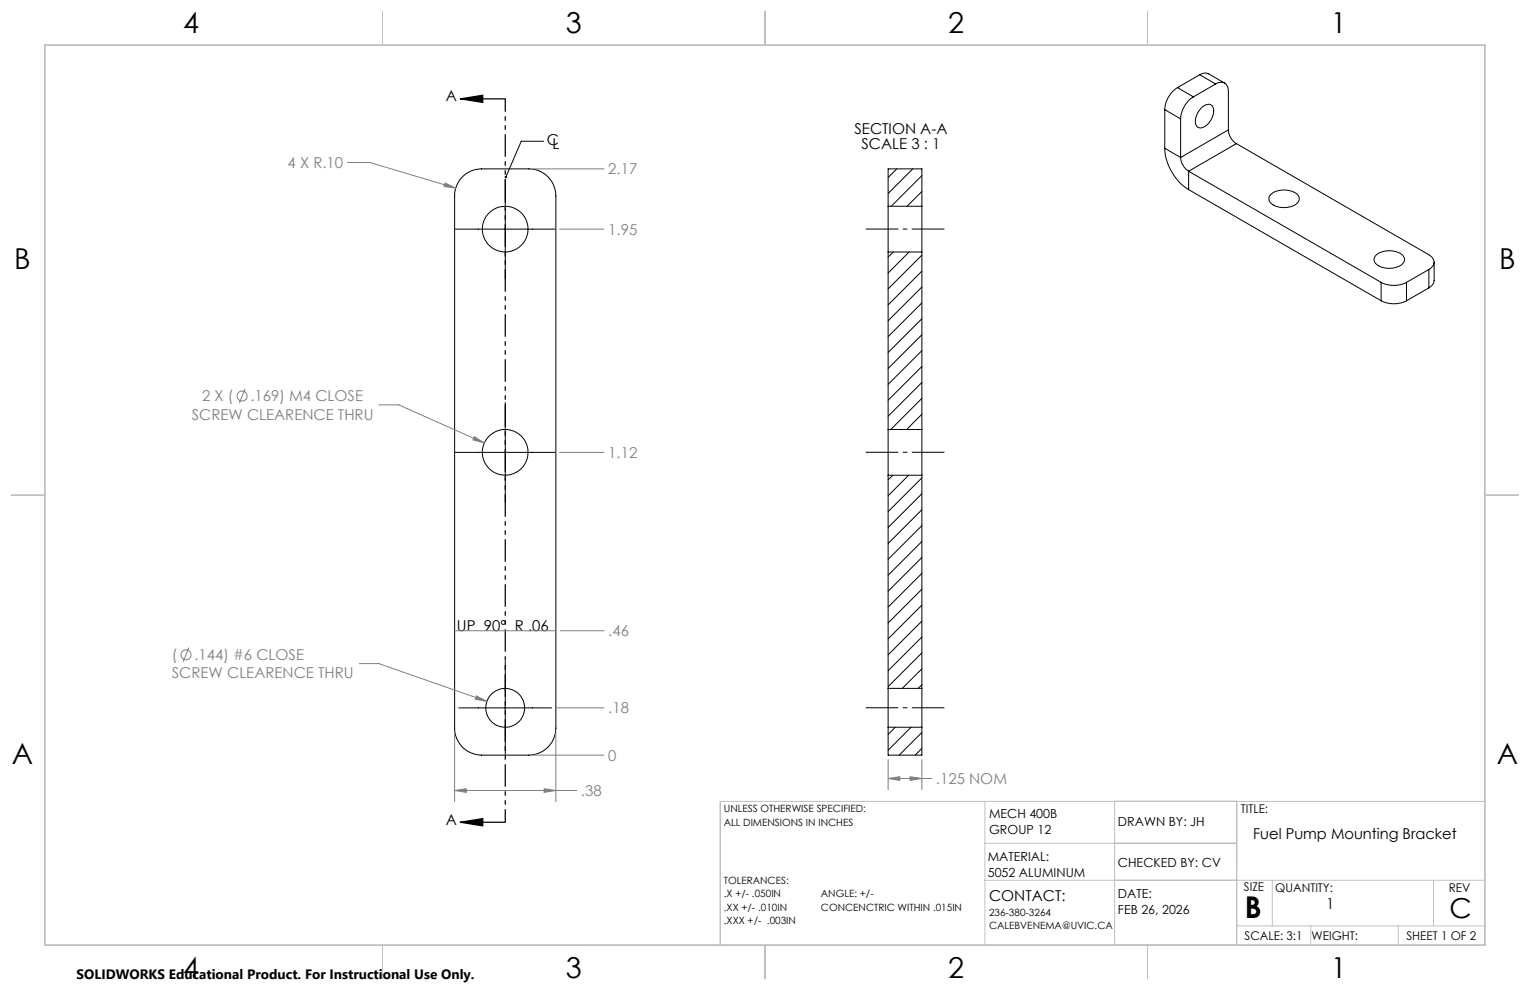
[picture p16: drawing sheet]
<svg xmlns="http://www.w3.org/2000/svg" width="432mm" height="279mm" viewBox="0 0 432 279" stroke-linecap="round" stroke-linejoin="round" font-family="sans-serif">
<defs><g id="words">
<text font-size="8.5" x="351.3" y="259">B</text>
<g font-size="8.1">
<text x="51.7" y="9.3">4</text>
<text x="159.7" y="9.3">3</text>
<text x="267.6" y="9.3">2</text>
<text x="375.6" y="9.3">1</text>
<text x="4" y="76">B</text>
<text x="423.1" y="76">B</text>
<text x="3.3" y="215.7">A</text>
<text x="422.4" y="215.7">A</text>
<text x="51.7" y="276">4</text>
<text x="159.7" y="276">3</text>
<text x="267.6" y="276">2</text>
<text x="375.6" y="276">1</text>
</g>
<text font-size="7.8" x="409.1" y="259.1">C</text>
<g font-size="4.2">
<text x="125.9" y="28.6">A</text>
<text x="154.3" y="40.9">C</text>
<text x="241.2" y="37.9">SECTION A-A</text>
<text x="155.9" y="42.1">L</text>
<text x="243.1" y="42.1">SCALE 3 : 1</text>
<text x="128.9" y="178">UP 90° R .06</text>
<text x="125.9" y="232.7">A</text>
<text x="353.7" y="236.8">Fuel Pump Mounting Bracket</text>
<text x="279.1" y="254.2">CONTACT:</text>
<text x="374.3" y="256.7">1</text>
</g>
<g font-size="4.2" fill="#808080">
<text x="81.2" y="47.4">4 X R.10</text>
<text x="171.7" y="49.2">2.17</text>
<text x="171.7" y="66.2">1.95</text>
<text x="57" y="113.3">2 X (</text>
<text x="70.7" y="113.3">.169) M4 CLOSE</text>
<text x="54.1" y="118.4">SCREW CLEARENCE THRU</text>
<text x="171.7" y="129.2">1.12</text>
<text x="171.7" y="179.6">.46</text>
<text x="48.5" y="186.3">(</text>
<text x="48.5" y="191.4">SCREW CLEARENCE THRU</text>
<text x="54.8" y="186.3">.144) #6 CLOSE</text>
<text x="171.7" y="201.4">.18</text>
<text x="171.7" y="214.7">0</text>
<text x="264.2" y="221.3">.125 NOM</text>
<text x="164" y="224.7">.38</text>
</g>
<text font-size="3.8" x="21.6" y="276.3">SOLIDWORKS Educational Product. For Instructional Use Only.</text>
<g font-size="3.5">
<text x="279.1" y="230.7">MECH 400B</text>
<text x="315.5" y="233.1">DRAWN BY: JH</text>
<text x="279.1" y="235.3">GROUP 12</text>
<text x="278.8" y="243">MATERIAL:</text>
<text x="315.5" y="244.6">CHECKED BY: CV</text>
<text x="278.8" y="247.6">5052 ALUMINUM</text>
<text x="315.5" y="253.5">DATE:</text>
<text x="315.5" y="258">FEB 26, 2026</text>
</g>
<g font-size="3.4">
<text x="350.2" y="229.5">TITLE:</text>
<text x="351.1" y="251.6">SIZE</text>
<text x="359.9" y="251.6">QUANTITY:</text>
<text x="408.9" y="251.7">REV</text>
<text x="351.2" y="265.2">SCALE: 3:1</text>
<text x="370.1" y="265.3">WEIGHT:</text>
<text x="396.9" y="265.2">SHEET 1 OF 2</text>
</g>
<g font-size="2.8">
<text x="204.3" y="229.2">UNLESS OTHERWISE SPECIFIED:</text>
<text x="204.3" y="233">ALL DIMENSIONS IN INCHES</text>
<text x="204.3" y="249.3">TOLERANCES:</text>
<text x="204.3" y="253.2">.X +/- .050IN</text>
<text x="204.3" y="257">.XX +/- .010IN</text>
<text x="231.7" y="253.2">ANGLE: +/-</text>
<text x="231.7" y="257">CONCENCTRIC WITHIN .015IN</text>
<text x="204.3" y="260.8">.XXX +/- .003IN</text>
<text x="279.1" y="258.4">236-380-3264</text>
<text x="279.1" y="262.2">CALEBVENEMA@UVIC.CA</text>
</g>
</g></defs>
<g fill="none" stroke="#000" stroke-width=".28">
<path d="M153.5 39.9h-6.4l-4.3 10.1M328.7 30.9l4.5 2.6M328.7 30.9v10.9M332.3 24.7a7.9 7.9 0 0 0-3.6 6.2M332.3 24.7l4.5 2.6M333.2 33.5v11M336.8 27.3a7.8 7.8 0 0 0-3.6 6.2M338.6 21.1l1.3-.5 1.1 .2 4.6 2.7M338.6 21.1l-6.3 3.6M338.6 21.1l4.5 2.6M339.1 30.4a1.97 1.97 0 0 1 3.2-.2 4.9 4.9 0 0 1-3.6 5.9 1.94 1.94 0 0 1-1.3-2.7l.5-1.4zM343.1 23.7a2.18 2.18 0 0 1 2.5-.3 2.18 2.18 0 0 1 1.1 2.4v10.9"/>
<path d="M343.1 23.7l-6.3 3.6M346.7 36.7a4.9 4.9 0 0 0 2.2 3.8M346.7 36.7l-13.5 7.8M130.5 49.9a7.5 7.5 0 0 1 5.4-2.2h13.4a7.6 7.6 0 0 1 7.6 7.6v150.2a7.6 7.6 0 0 1-7.6 7.6h-13.4a7.6 7.6 0 0 1-7.6-7.6v-150.2a7.5 7.5 0 0 1 2.2-5.4zM142.6 50.6v28.1M250.6 58.2v12.9M250.6 58.2v-10.5h9.6v10.5M250.6 58.2h9.6M253.1 47.7l-2.5 2.4M257.6 47.7l-7 6.9M260.2 58.2v12.9M260.2 49.6l-8.7 8.6"/>
<path d="M260.2 54l-4.2 4.2M328.7 41.8a15 15 0 0 0 6.8 11.7M328.7 41.8l4.5 2.7M333.2 44.5a5.1 5.1 0 0 0 2.3 3.8M335.5 48.3l54.3 31.4M335.5 48.3v5.2M335.5 53.5l54.3 31.4M348.9 40.5l54.4 31.4a2.2 2.2 0 0 1 1.4 2.1 2.2 2.2 0 0 1-1.4 2.1M348.9 40.5l-13.4 7.8M358.6 55a6 6 0 0 1 7.7 .1 1.98 1.98 0 0 1-1.5 3 5.8 5.8 0 0 1-6.6-1.3l-.1-.9zM128.5 64.7h28.1M250.6 71.1v50.1"/>
<path d="M250.6 71.1h9.6M252.1 71.1l-1.5 1.5M256.6 71.1l-6 5.9M260.2 71.1v50.1M260.2 72l-9.6 9.5M260.2 76.5l-9.6 9.5M388.3 72.1a6 6 0 0 1 7.7 .1 1.98 1.98 0 0 1-1.5 3.1 5.8 5.8 0 0 1-6.6-1.4l-.1-.9zM389.8 79.7a7.9 7.9 0 0 0 7.1 0M389.8 79.7v5.2M396.9 79.7v5.2M403.3 76.1l-6.4 3.6M403.3 76.1v5.1"/>
<path d="M404.7 74v5.3l-.4 1.1-1 .8M260.2 81l-9.6 9.5M260.2 85.5l-9.6 9.5M260.2 90l-9.6 9.5M260.2 94.5l-9.6 9.5M260.2 99l-9.6 9.5M389.8 84.9a7.9 7.9 0 0 0 7.1 0M403.3 81.2l-6.4 3.7M142.6 113.6v28.1M260.2 103.4l-9.6 9.6M260.2 108l-9.6 9.5M260.2 112.4l-8.8 8.8"/>
<path d="M260.2 116.9l-4.3 4.3M128.5 127.7h28.1M250.6 121.2v12.9M250.6 134.1v60.2M250.6 134.1h9.6M250.6 121.2h9.6M252 134.1l-1.4 1.3M256.4 134.1l-5.8 5.8M260.2 121.2v12.9M260.2 134.1v60.2M260.2 134.9l-9.6 9.5M260.2 139.3l-9.6 9.6"/>
<path d="M260.2 143.9l-9.6 9.5M260.2 148.3l-9.6 9.6M260.2 152.8l-9.6 9.5M260.2 157.3l-9.6 9.6M260.2 161.8l-9.6 9.5M260.2 166.3l-9.6 9.5M260.2 170.8l-9.6 9.5M260.2 175.3l-9.6 9.5M260.2 179.8l-9.6 9.5M129.5 199.8h26.2M142.6 186.7v26.2M250.6 194.3v10.9"/>
<path d="M250.6 194.3h9.6M260.2 194.3v10.9M260.2 184.3l-9.6 9.5M260.2 188.8l-5.6 5.5M260.2 193.3l-1.1 1M250.6 205.2h9.6M250.6 205.2v7.9h9.6v-7.9M252.7 205.2l-2.1 2.1M257.1 205.2l-6.5 6.5M260.2 206.7l-6.4 6.4M260.2 211.2l-1.9 1.9"/>
<circle cx="142.6" cy="64.7" r="6.4"/>
<circle cx="142.6" cy="127.7" r="6.4"/>
<circle cx="142.6" cy="199.8" r="5.5"/>
</g>
<g fill="none" stroke="#808080" stroke-width=".28">
<path d="M98 45.9h6.4l24.2 7.2M125.6 51.6l3 1.5-3.3-.5zM150.5 47.7h20M157.9 64.7h12.6M69.1 109.7l-1.6 4.1M107 114.3h5.5l24.2 10.7M133.9 123.2l2.8 1.8-3.2-.9zM157.9 127.7h12.6M128.3 178h28.6M158.2 178h12.3M53.3 182.8l-1.6 4M101.4 187.3h5.5l30.5 10.6"/>
<path d="M134.4 196.4l3 1.5-3.3-.6zM157 199.8h13.5M128.3 206.8v19.5M150.5 213.1h20M156.9 206.8v19.5M250.6 219.7l3.3-.5v1zM250.6 214.4v8.5M250.6 219.7h12.4M256.9 219.2l3.3 .5-3.3 .5zM260.2 214.4v8.5M128.3 223.1l3.3-.5v1zM128.3 223.1h34.5"/>
<path d="M153.6 222.6l3.3 .5-3.3 .5z"/>
<circle cx="68.3" cy="111.8" r="1.41"/>
<circle cx="52.5" cy="184.8" r="1.41"/>
</g>
<path d="M129.9 27.9l6.3-1v2zM129.9 27.9h12.7M129.9 232.1l6.3-1.1v2.1zM129.9 232.1h12.7" fill="none" stroke="#000" stroke-width=".35"/>
<path d="M266.5 64.6h-22.2M266.5 127.6h-22.2M266.5 199.8h-22.2" fill="none" stroke="#000" stroke-width=".28" stroke-dasharray="15.2 1.3 1.3 1.3" stroke-dashoffset="6" stroke-linecap="butt"/>
<path d="M142.6 27.9v204.1" fill="none" stroke="#000" stroke-width=".35" stroke-dasharray="6.3 1.3 1.3 1.3 1.3 1.3" stroke-dashoffset="2.7" stroke-linecap="butt"/>
<g fill="none" stroke="#c0c0c0" stroke-width=".28">
<path d="M108 3.2v9.5M215.9 3.2v9.5M323.8 3.2v9.5M3.1 139.7h9.6M419.1 139.7h9.5M278 226.2v40.5M278 238h71M314.6 226.2v40.5M349 226.2v40.5h-183.9M419.1 226.2h-215.8v40.5M278 248.4h141.1M359.1 248.4v12.9"/>
<path d="M404.6 248.4v12.9M108 266.7v9.6M215.9 266.7v9.6M323.8 266.7v9.6M349 261.3h70.1M369.9 261.3v5.4M394.6 261.3v5.4"/>
</g>
<path d="M12.7 12.7h406.4v254h-406.4z" fill="none" stroke="#c0c0c0" stroke-width=".5"/>
<path d="M129.9 27.9l6.3-1v2zM129.9 232.1l6.3-1.1v2.1z" fill="#000"/>
<path d="M128.3 223.1l3.3-.5v1zM153.6 222.6l3.3 .5-3.3 .5zM134.4 196.4l-.3 .9 3.3 .6zM133.9 123.2l-.4 .9 3.2 .9zM125.6 51.6l-.3 1 3.3 .5z" fill="#808080"/>
<path d="M142.5 49.7a.34 .34 0 0 1 .6 .2 .34 .34 0 0 1-.5 .4l.2-.3-.2 .2z" fill="#000"/>
<path d="M250.6 219.7l3.3-.5v1zM256.9 219.2l3.3 .5-3.3 .5z" fill="#808080"/>
<use href="#words"/>
</svg>
